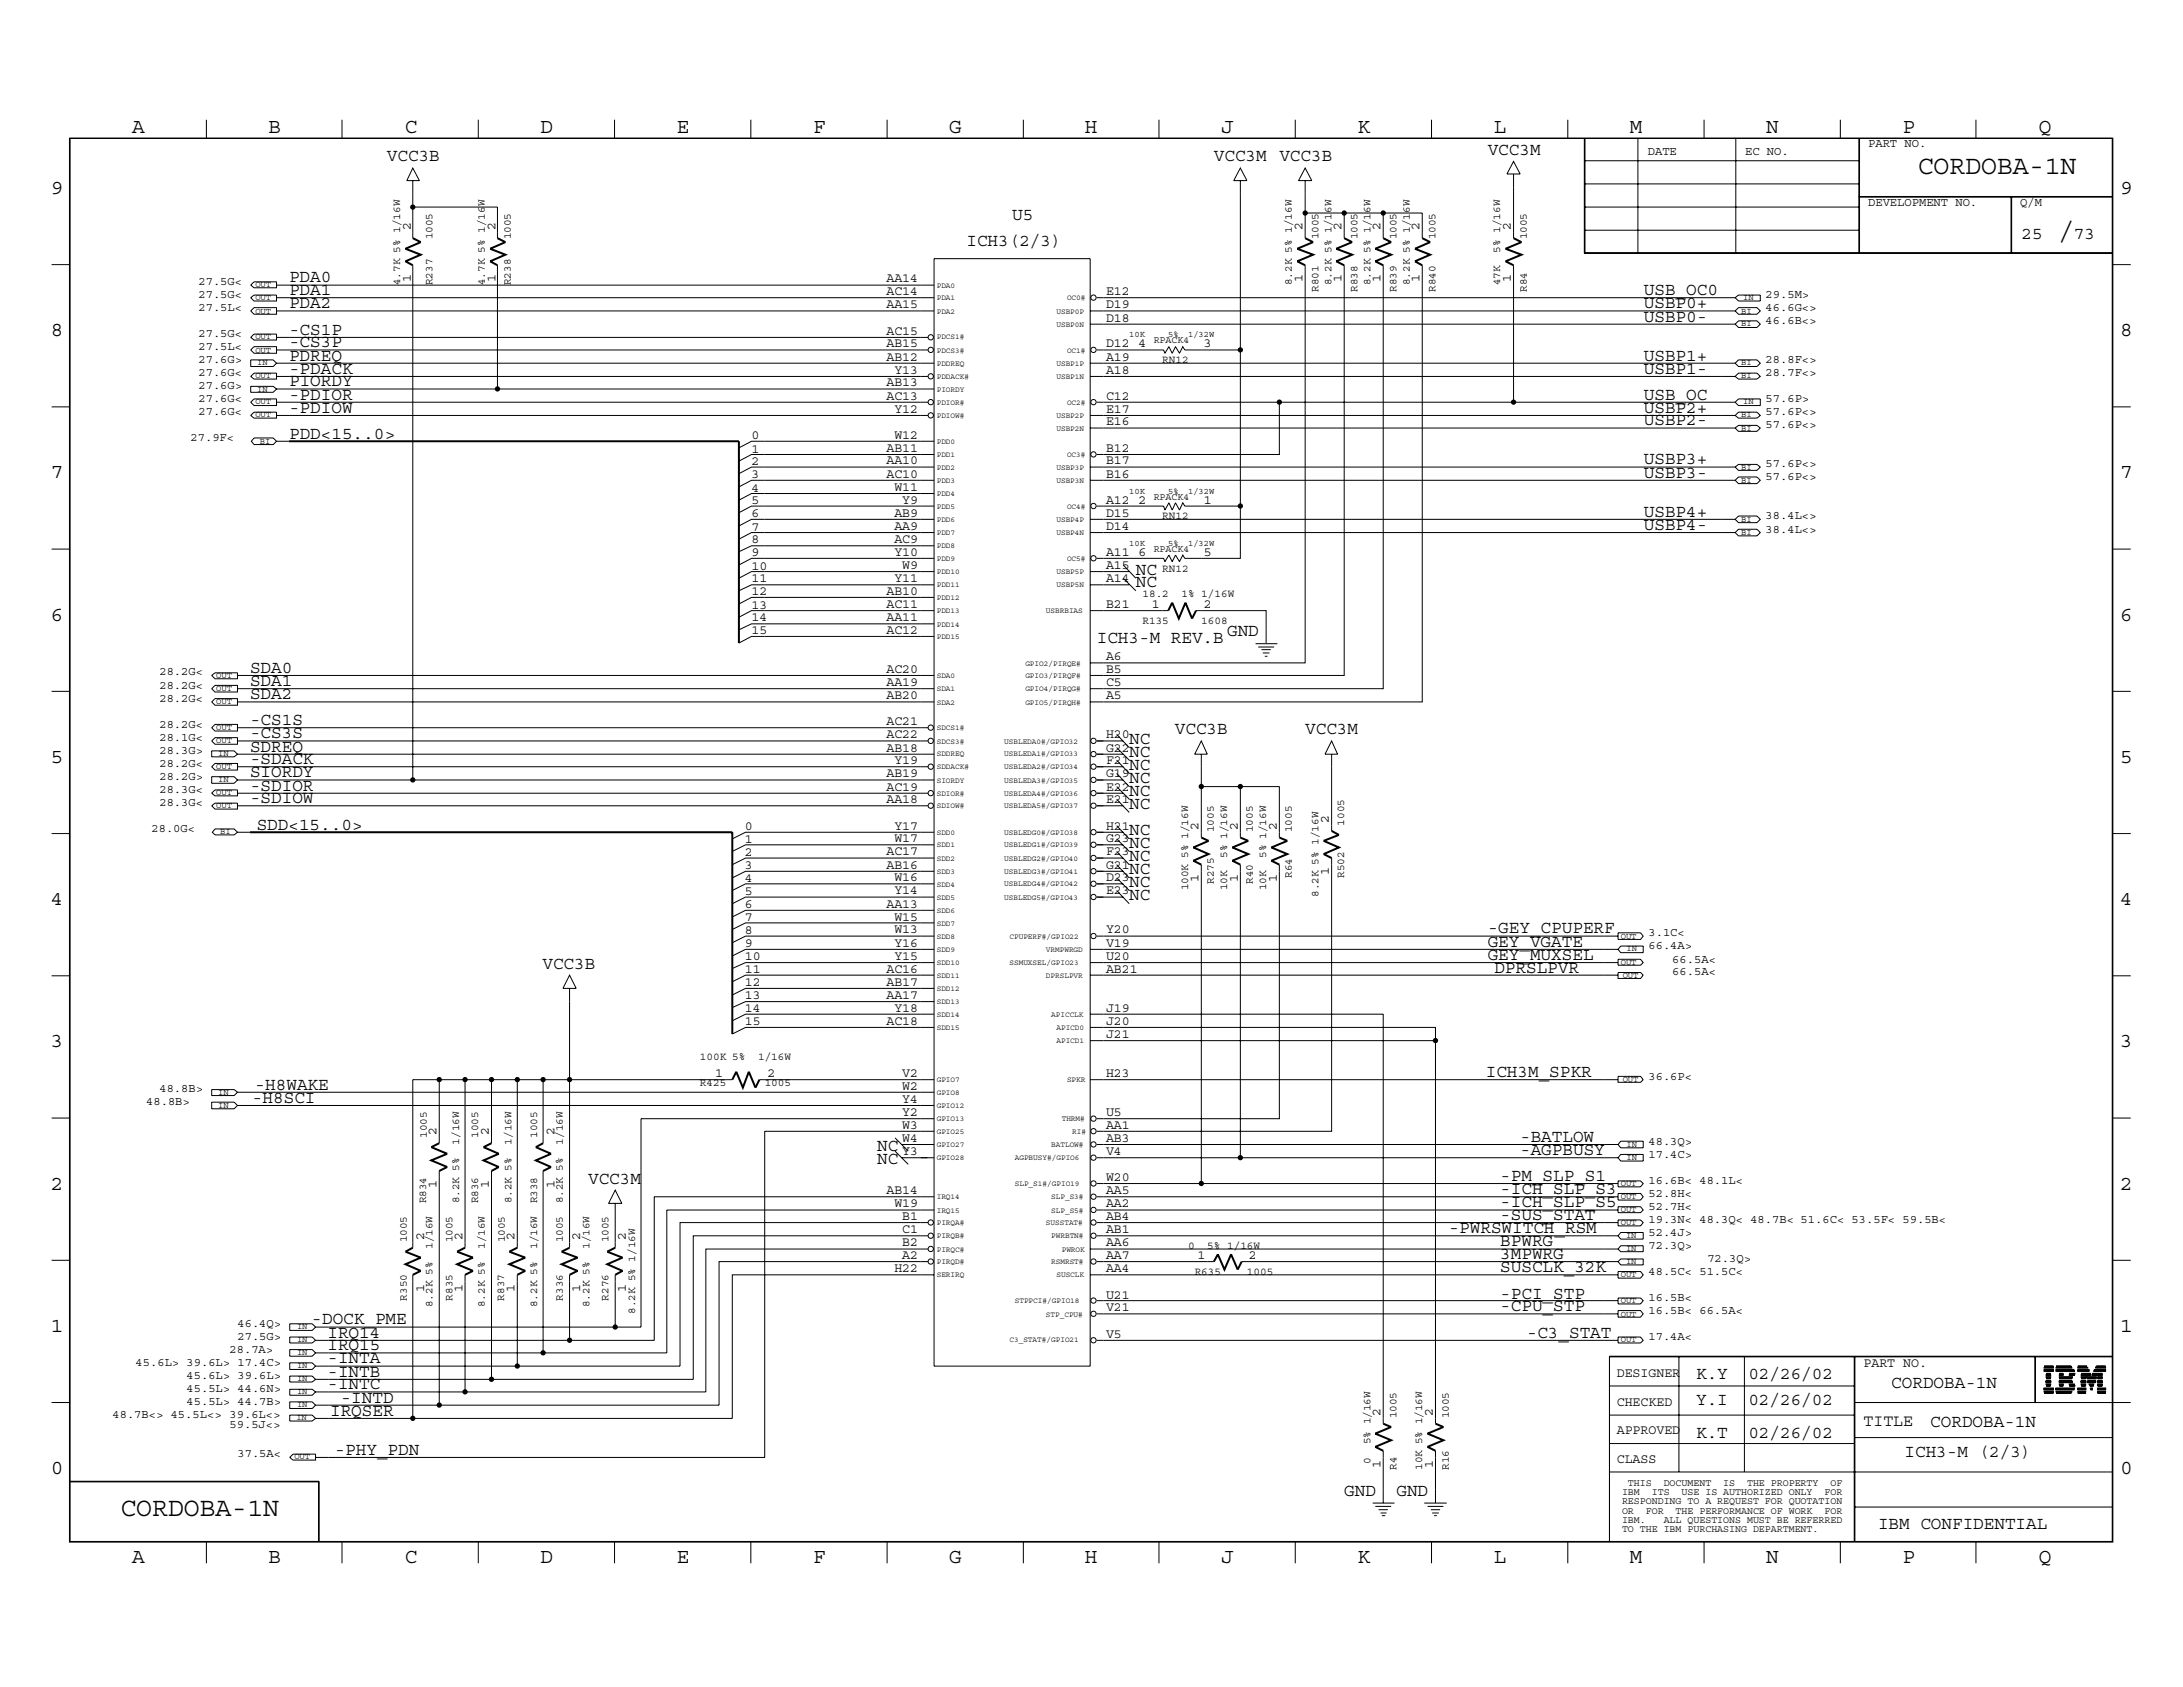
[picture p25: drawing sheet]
<svg xmlns="http://www.w3.org/2000/svg" width="279mm" height="216mm" viewBox="0 0 279 216" stroke-linecap="round" stroke-linejoin="round" font-family="sans-serif">
<defs><g id="words">
<g font-size="3.4">
<text x="245.4" y="22.3">CORDOBA-1N</text>
<text x="263.5" y="30.6">/</text>
<text x="15.4" y="194">CORDOBA-1N</text>
</g>
<g font-size="2.7">
<text x="16.9" y="17">A</text>
<text x="34.4" y="17">B</text>
<text x="51.8" y="17">C</text>
<text x="69.2" y="17">D</text>
<text x="86.6" y="17">E</text>
<text x="104.1" y="17">F</text>
<text x="121.5" y="17">G</text>
<text x="138.9" y="17">H</text>
<text x="156.3" y="17">J</text>
<text x="173.7" y="17">K</text>
<text x="191.2" y="17">L</text>
<text x="208.6" y="17">M</text>
<text x="226.1" y="17">N</text>
<text x="243.5" y="17">P</text>
<text x="260.9" y="17">Q</text>
<text x="6.5" y="24.8">9</text>
<text x="271.4" y="24.8">9</text>
<text x="6.5" y="43">8</text>
<text x="271.4" y="43">8</text>
<text x="6.5" y="61.2">7</text>
<text x="271.4" y="61.2">7</text>
<text x="6.5" y="79.4">6</text>
<text x="271.4" y="79.4">6</text>
<text x="6.5" y="97.6">5</text>
<text x="271.4" y="97.6">5</text>
<text x="6.5" y="115.8">4</text>
<text x="271.4" y="115.8">4</text>
<text x="6.5" y="134">3</text>
<text x="271.4" y="134">3</text>
<text x="6.5" y="152.2">2</text>
<text x="271.4" y="152.2">2</text>
<text x="6.5" y="170.4">1</text>
<text x="271.4" y="170.4">1</text>
<text x="6.5" y="188.6">0</text>
<text x="271.4" y="188.6">0</text>
<text x="16.9" y="200.1">A</text>
<text x="34.4" y="200.1">B</text>
<text x="51.8" y="200.1">C</text>
<text x="69.2" y="200.1">D</text>
<text x="86.6" y="200.1">E</text>
<text x="104.1" y="200.1">F</text>
<text x="121.5" y="200.1">G</text>
<text x="138.9" y="200.1">H</text>
<text x="156.3" y="200.1">J</text>
<text x="173.7" y="200.1">K</text>
<text x="191.2" y="200.1">L</text>
<text x="208.6" y="200.1">M</text>
<text x="226.1" y="200.1">N</text>
<text x="243.5" y="200.1">P</text>
<text x="260.9" y="200.1">Q</text>
</g>
<g font-size="2.3">
<text x="49.5" y="20.7">VCC3B</text>
<text x="155.4" y="20.7">VCC3M</text>
<text x="163.7" y="20.7">VCC3B</text>
<text x="190.4" y="19.8">VCC3M</text>
<text x="129.5" y="28.1">U5</text>
<text x="123.7" y="31.5">ICH3(2/3)</text>
<text x="258.7" y="30.6">25</text>
<text x="265.4" y="30.6">73</text>
<text x="37" y="36.2">PDA0</text>
<text x="37" y="37.8">PDA1</text>
<text x="37" y="39.5">PDA2</text>
<text x="210.4" y="39.5">USBP0+</text>
<text x="210.4" y="41.1">USBP0-</text>
<text x="210.4" y="37.8">USB_OC0</text>
<text x="37" y="42.8">-CS1P</text>
<text x="37" y="44.5">-CS3P</text>
<text x="37" y="47.8">-PDACK</text>
<text x="37" y="46.1">PDREQ</text>
<text x="210.4" y="46.1">USBP1+</text>
<text x="210.4" y="47.8">USBP1-</text>
<text x="37" y="51.1">-PDIOR</text>
<text x="37" y="52.8">-PDIOW</text>
<text x="37" y="49.4">PIORDY</text>
<text x="210.4" y="52.8">USBP2+</text>
<text x="210.4" y="51.1">USB_OC</text>
<text x="37" y="56.1">PDD&lt;15..0&gt;</text>
<text x="210.4" y="54.4">USBP2-</text>
<text x="210.4" y="59.4">USBP3+</text>
<text x="210.4" y="61.1">USBP3-</text>
<text x="210.4" y="66.1">USBP4+</text>
<text x="210.4" y="67.8">USBP4-</text>
<text x="145.4" y="73.6">NC</text>
<text x="145.4" y="75.2">NC</text>
<text x="140.4" y="82.3">ICH3-M REV.B</text>
<text x="157.1" y="81.4">GND</text>
<text x="32" y="86.1">SDA0</text>
<text x="32" y="87.8">SDA1</text>
<text x="32" y="89.5">SDA2</text>
<text x="32" y="92.8">-CS1S</text>
<text x="32" y="94.5">-CS3S</text>
<text x="144.5" y="95.2">NC</text>
<text x="150.4" y="94">VCC3B</text>
<text x="167" y="94">VCC3M</text>
<text x="32" y="97.8">-SDACK</text>
<text x="32" y="101.2">-SDIOR</text>
<text x="32" y="96.2">SDREQ</text>
<text x="32" y="99.5">SIORDY</text>
<text x="144.5" y="100.2">NC</text>
<text x="144.5" y="101.9">NC</text>
<text x="144.5" y="96.9">NC</text>
<text x="144.5" y="98.6">NC</text>
<text x="32" y="102.8">-SDIOW</text>
<text x="32.9" y="106.2">SDD&lt;15..0&gt;</text>
<text x="144.5" y="103.5">NC</text>
<text x="144.5" y="106.8">NC</text>
<text x="144.5" y="113.5">NC</text>
<text x="144.5" y="111.8">NC</text>
<text x="144.5" y="108.5">NC</text>
<text x="144.5" y="110.2">NC</text>
<text x="144.5" y="115.2">NC</text>
<text x="190.4" y="119.5">-GEY_CPUPERF</text>
<text x="69.4" y="124">VCC3B</text>
<text x="190.4" y="121.2">GEY_VGATE</text>
<text x="190.4" y="122.9">GEY_MUXSEL</text>
<text x="191.3" y="124.5">DPRSLPVR</text>
<text x="190.2" y="137.8">ICH3M_SPKR</text>
<text x="32.3" y="141.1">-H8SCI</text>
<text x="32.6" y="139.4">-H8WAKE</text>
<text x="112.3" y="147.3">NC</text>
<text x="112.3" y="148.9">NC</text>
<text x="194.6" y="146.1">-BATLOW</text>
<text x="194.6" y="147.8">-AGPBUSY</text>
<text x="75.3" y="151.5">VCC3M</text>
<text x="192" y="152.8">-ICH_SLP_S3</text>
<text x="192" y="154.5">-ICH_SLP_S5</text>
<text x="192" y="151.1">-PM_SLP_S1</text>
<text x="185.4" y="157.8">-PWRSWITCH_RSM</text>
<text x="192" y="159.5">BPWRG</text>
<text x="192" y="156.1">-SUS_STAT</text>
<text x="192" y="161.1">3MPWRG</text>
<text x="192" y="162.8">SUSCLK_32K</text>
<text x="192" y="166.2">-PCI_STP</text>
<text x="192" y="167.8">-CPU_STP</text>
<text x="39.9" y="169.5">-DOCK_PME</text>
<text x="41.9" y="171.2">IRQ14</text>
<text x="41.9" y="172.8">IRQ15</text>
<text x="195.4" y="171.2">-C3_STAT</text>
<text x="41.9" y="174.5">-INTA</text>
<text x="41.9" y="177.8">-INTC</text>
<text x="41.9" y="176.2">-INTB</text>
<text x="43.6" y="179.5">-INTD</text>
<text x="217.1" y="176.5">K.Y</text>
<text x="217.1" y="179.8">Y.I</text>
<text x="223.8" y="176.5">02/26/02</text>
<text x="223.8" y="179.8">02/26/02</text>
<text x="242.1" y="177.6">CORDOBA-1N</text>
<text x="42.2" y="181.2">IRQSER</text>
<text x="217.1" y="184">K.T</text>
<text x="223.8" y="184">02/26/02</text>
<text x="247.1" y="182.6">CORDOBA-1N</text>
<text x="42.8" y="186.2">-PHY_PDN</text>
<text x="172" y="191.5">GND</text>
<text x="178.7" y="191.5">GND</text>
<text x="243.8" y="186.5">ICH3-M (2/3)</text>
<text x="240.4" y="195.7">IBM CONFIDENTIAL</text>
</g>
<text font-size="2.1" x="238.5" y="182.5">TITLE</text>
<g font-size="1.7">
<text x="52.6" y="29.5" transform="rotate(-90 52.6 29.5)">2</text>
<text x="63.4" y="29.5" transform="rotate(-90 63.4 29.5)">2</text>
<text x="166.7" y="29.5" transform="rotate(-90 166.7 29.5)">2</text>
<text x="171.7" y="29.5" transform="rotate(-90 171.7 29.5)">2</text>
<text x="176.7" y="29.5" transform="rotate(-90 176.7 29.5)">2</text>
<text x="181.7" y="29.5" transform="rotate(-90 181.7 29.5)">2</text>
<text x="193.4" y="29.5" transform="rotate(-90 193.4 29.5)">2</text>
<text x="52.6" y="36.2" transform="rotate(-90 52.6 36.2)">1</text>
<text x="63.4" y="36.2" transform="rotate(-90 63.4 36.2)">1</text>
<text x="113.5" y="39.5">AA15</text>
<text x="113.5" y="36.2">AA14</text>
<text x="113.5" y="37.8">AC14</text>
<text x="141.6" y="41.1">D18</text>
<text x="141.6" y="39.5">D19</text>
<text x="141.6" y="37.8">E12</text>
<text x="166.7" y="36.2" transform="rotate(-90 166.7 36.2)">1</text>
<text x="171.7" y="36.2" transform="rotate(-90 171.7 36.2)">1</text>
<text x="176.7" y="36.2" transform="rotate(-90 176.7 36.2)">1</text>
<text x="181.7" y="36.2" transform="rotate(-90 181.7 36.2)">1</text>
<text x="193.4" y="36.2" transform="rotate(-90 193.4 36.2)">1</text>
<text x="113.5" y="46.1">AB12</text>
<text x="113.5" y="42.8">AC15</text>
<text x="113.5" y="44.5">AB15</text>
<text x="114.5" y="47.8">Y13</text>
<text x="141.6" y="46.1">A19</text>
<text x="141.6" y="47.8">A18</text>
<text x="141.6" y="44.5">D12</text>
<text x="145.7" y="44.4">4</text>
<text x="154.1" y="44.4">3</text>
<text x="113.5" y="51.1">AC13</text>
<text x="113.5" y="49.4">AB13</text>
<text x="114.5" y="52.8">Y12</text>
<text x="141.6" y="51.1">C12</text>
<text x="141.6" y="52.8">E17</text>
<text x="96.2" y="56.2">0</text>
<text x="96.2" y="57.9">1</text>
<text x="96.2" y="59.5">2</text>
<text x="113.5" y="59.4">AA10</text>
<text x="113.5" y="57.8">AB11</text>
<text x="114.5" y="56.1">W12</text>
<text x="141.6" y="57.8">B12</text>
<text x="141.6" y="59.4">B17</text>
<text x="141.6" y="54.4">E16</text>
<text x="96.2" y="64.5">5</text>
<text x="96.2" y="61.2">3</text>
<text x="96.2" y="62.9">4</text>
<text x="113.5" y="61.1">AC10</text>
<text x="114.5" y="62.8">W11</text>
<text x="115.5" y="64.5">Y9</text>
<text x="141.6" y="61.1">B16</text>
<text x="141.6" y="64.5">A12</text>
<text x="145.7" y="64.5">2</text>
<text x="154.1" y="64.5">1</text>
<text x="96.2" y="66.2">6</text>
<text x="96.2" y="67.9">7</text>
<text x="96.2" y="69.5">8</text>
<text x="96.2" y="71.2">9</text>
<text x="114.5" y="67.8">AA9</text>
<text x="114.5" y="69.5">AC9</text>
<text x="114.5" y="66.1">AB9</text>
<text x="114.5" y="71.1">Y10</text>
<text x="141.6" y="71.1">A11</text>
<text x="141.6" y="67.8">D14</text>
<text x="141.6" y="66.1">D15</text>
<text x="145.7" y="71.1">6</text>
<text x="154.1" y="71.1">5</text>
<text x="96.2" y="76.2">12</text>
<text x="96.2" y="74.5">11</text>
<text x="96.2" y="72.9">10</text>
<text x="96.2" y="77.9">13</text>
<text x="113.5" y="76.1">AB10</text>
<text x="113.5" y="77.8">AC11</text>
<text x="114.5" y="74.5">Y11</text>
<text x="115.5" y="72.8">W9</text>
<text x="141.6" y="77.8">B21</text>
<text x="141.6" y="72.8">A15</text>
<text x="141.6" y="74.5">A14</text>
<text x="147.4" y="77.8">1</text>
<text x="154.1" y="77.8">2</text>
<text x="96.2" y="81.2">15</text>
<text x="96.2" y="79.5">14</text>
<text x="113.5" y="79.5">AA11</text>
<text x="113.5" y="81.1">AC12</text>
<text x="113.5" y="86.1">AC20</text>
<text x="113.5" y="87.8">AA19</text>
<text x="113.5" y="89.5">AB20</text>
<text x="141.6" y="86.1">B5</text>
<text x="141.6" y="84.5">A6</text>
<text x="141.6" y="89.5">A5</text>
<text x="141.6" y="87.8">C5</text>
<text x="113.5" y="92.8">AC21</text>
<text x="113.5" y="94.5">AC22</text>
<text x="141.6" y="94.5">H20</text>
<text x="113.5" y="96.2">AB18</text>
<text x="113.5" y="101.2">AC19</text>
<text x="113.5" y="99.5">AB19</text>
<text x="114.5" y="97.8">Y19</text>
<text x="141.6" y="97.8">F21</text>
<text x="141.6" y="101.2">E22</text>
<text x="141.6" y="96.2">G22</text>
<text x="141.6" y="99.5">G19</text>
<text x="95.3" y="106.3">0</text>
<text x="95.3" y="107.9">1</text>
<text x="113.5" y="102.8">AA18</text>
<text x="114.5" y="107.8">W17</text>
<text x="114.5" y="106.2">Y17</text>
<text x="141.6" y="102.8">E21</text>
<text x="141.6" y="106.2">H21</text>
<text x="141.6" y="107.8">G23</text>
<text x="153.4" y="106.2" transform="rotate(-90 153.4 106.2)">2</text>
<text x="158.4" y="106.2" transform="rotate(-90 158.4 106.2)">2</text>
<text x="163.4" y="106.2" transform="rotate(-90 163.4 106.2)">2</text>
<text x="170.1" y="105.3" transform="rotate(-90 170.1 105.3)">2</text>
<text x="95.3" y="109.6">2</text>
<text x="95.3" y="111.3">3</text>
<text x="95.3" y="112.9">4</text>
<text x="113.5" y="111.2">AB16</text>
<text x="113.5" y="109.5">AC17</text>
<text x="114.5" y="112.8">W16</text>
<text x="141.6" y="112.8">D23</text>
<text x="141.6" y="109.5">F23</text>
<text x="141.6" y="111.2">G21</text>
<text x="153.4" y="112.9" transform="rotate(-90 153.4 112.9)">1</text>
<text x="158.4" y="112.9" transform="rotate(-90 158.4 112.9)">1</text>
<text x="163.4" y="112.9" transform="rotate(-90 163.4 112.9)">1</text>
<text x="170.1" y="112" transform="rotate(-90 170.1 112)">1</text>
<text x="95.3" y="114.6">5</text>
<text x="95.3" y="116.2">6</text>
<text x="95.3" y="117.9">7</text>
<text x="95.3" y="119.5">8</text>
<text x="113.5" y="116.2">AA13</text>
<text x="114.5" y="119.5">W13</text>
<text x="114.5" y="117.9">W15</text>
<text x="114.5" y="114.5">Y14</text>
<text x="141.6" y="114.5">E23</text>
<text x="141.6" y="119.5">Y20</text>
<text x="95.3" y="121.2">9</text>
<text x="95.3" y="122.9">10</text>
<text x="95.3" y="124.5">11</text>
<text x="113.5" y="124.5">AC16</text>
<text x="114.5" y="122.9">Y15</text>
<text x="114.5" y="121.2">Y16</text>
<text x="141.6" y="124.5">AB21</text>
<text x="141.6" y="122.9">U20</text>
<text x="141.6" y="121.2">V19</text>
<text x="95.3" y="127.8">13</text>
<text x="95.3" y="126.2">12</text>
<text x="95.3" y="129.5">14</text>
<text x="95.3" y="131.2">15</text>
<text x="113.5" y="127.8">AA17</text>
<text x="113.5" y="126.2">AB17</text>
<text x="113.5" y="131.1">AC18</text>
<text x="114.5" y="129.5">Y18</text>
<text x="141.6" y="131.1">J20</text>
<text x="141.6" y="129.5">J19</text>
<text x="91.5" y="137.8">1</text>
<text x="98.2" y="137.8">2</text>
<text x="115.5" y="137.8">V2</text>
<text x="141.6" y="132.8">J21</text>
<text x="141.6" y="137.8">H23</text>
<text x="115.5" y="139.4">W2</text>
<text x="115.5" y="141.1">Y4</text>
<text x="115.5" y="142.8">Y2</text>
<text x="141.6" y="142.8">U5</text>
<text x="55.9" y="145.3" transform="rotate(-90 55.9 145.3)">2</text>
<text x="62.6" y="145.3" transform="rotate(-90 62.6 145.3)">2</text>
<text x="71" y="145.3" transform="rotate(-90 71 145.3)">2</text>
<text x="115.5" y="146.1">W4</text>
<text x="115.5" y="147.8">Y3</text>
<text x="115.5" y="144.5">W3</text>
<text x="141.6" y="147.8">V4</text>
<text x="141.6" y="144.5">AA1</text>
<text x="141.6" y="146.1">AB3</text>
<text x="55.9" y="152" transform="rotate(-90 55.9 152)">1</text>
<text x="62.6" y="152" transform="rotate(-90 62.6 152)">1</text>
<text x="71" y="152" transform="rotate(-90 71 152)">1</text>
<text x="113.5" y="152.8">AB14</text>
<text x="114.5" y="154.5">W19</text>
<text x="141.6" y="154.5">AA2</text>
<text x="141.6" y="152.8">AA5</text>
<text x="141.6" y="151.1">W20</text>
<text x="54.3" y="158.7" transform="rotate(-90 54.3 158.7)">2</text>
<text x="59.2" y="158.7" transform="rotate(-90 59.2 158.7)">2</text>
<text x="65.9" y="158.7" transform="rotate(-90 65.9 158.7)">2</text>
<text x="74.3" y="158.7" transform="rotate(-90 74.3 158.7)">2</text>
<text x="80.1" y="158.7" transform="rotate(-90 80.1 158.7)">2</text>
<text x="115.5" y="159.5">B2</text>
<text x="115.5" y="157.8">C1</text>
<text x="115.5" y="161.1">A2</text>
<text x="115.5" y="156.1">B1</text>
<text x="141.6" y="157.8">AB1</text>
<text x="141.6" y="159.5">AA6</text>
<text x="141.6" y="156.1">AB4</text>
<text x="141.6" y="161.1">AA7</text>
<text x="153.2" y="161.1">1</text>
<text x="159.9" y="161.1">2</text>
<text x="54.3" y="165.4" transform="rotate(-90 54.3 165.4)">1</text>
<text x="59.2" y="165.4" transform="rotate(-90 59.2 165.4)">1</text>
<text x="65.9" y="165.4" transform="rotate(-90 65.9 165.4)">1</text>
<text x="74.3" y="165.4" transform="rotate(-90 74.3 165.4)">1</text>
<text x="80.1" y="165.4" transform="rotate(-90 80.1 165.4)">1</text>
<text x="114.5" y="162.8">H22</text>
<text x="141.6" y="167.8">V21</text>
<text x="141.6" y="166.2">U21</text>
<text x="141.6" y="162.8">AA4</text>
<text x="141.6" y="171.2">V5</text>
<text x="206.9" y="176.2">DESIGNER</text>
<text x="206.9" y="179.9">CHECKED</text>
<text x="238.5" y="175">PART NO.</text>
<text x="176.7" y="181.2" transform="rotate(-90 176.7 181.2)">2</text>
<text x="183.4" y="181.2" transform="rotate(-90 183.4 181.2)">2</text>
<text x="206.9" y="183.6">APPROVED</text>
<text x="176.7" y="187.9" transform="rotate(-90 176.7 187.9)">1</text>
<text x="183.4" y="187.9" transform="rotate(-90 183.4 187.9)">1</text>
<text x="206.9" y="187.2">CLASS</text>
</g>
<g font-size="1.6">
<text x="210.9" y="19.8">DATE</text>
<text x="223.4" y="19.8">EC NO.</text>
<text x="239.1" y="18.8">PART NO.</text>
<text x="239.1" y="26.4">DEVELOPMENT NO.</text>
<text x="258.6" y="26.4">Q/M</text>
<text x="25.4" y="36.5">27.5G&lt;</text>
<text x="25.4" y="38.1">27.5G&lt;</text>
<text x="25.4" y="39.8">27.5L&lt;</text>
<text x="226" y="39.8">46.6G&lt;&gt;</text>
<text x="226" y="41.5">46.6B&lt;&gt;</text>
<text x="226" y="38.1">29.5M&gt;</text>
<text x="25.4" y="43.2">27.5G&lt;</text>
<text x="25.4" y="44.8">27.5L&lt;</text>
<text x="25.4" y="46.5">27.6G&gt;</text>
<text x="226" y="46.5">28.8F&lt;&gt;</text>
<text x="25.4" y="48.2">27.6G&lt;</text>
<text x="25.4" y="51.5">27.6G&lt;</text>
<text x="25.4" y="53.2">27.6G&lt;</text>
<text x="25.4" y="49.8">27.6G&gt;</text>
<text x="226" y="48.2">28.7F&lt;&gt;</text>
<text x="226" y="53.2">57.6P&lt;&gt;</text>
<text x="226" y="51.5">57.6P&gt;</text>
<text x="24.4" y="56.5">27.9F&lt;</text>
<text x="226" y="54.8">57.6P&lt;&gt;</text>
<text x="226" y="59.8">57.6P&lt;&gt;</text>
<text x="226" y="61.5">57.6P&lt;&gt;</text>
<text x="226" y="66.5">38.4L&lt;&gt;</text>
<text x="226" y="68.2">38.4L&lt;&gt;</text>
<text x="20.4" y="86.4">28.2G&lt;</text>
<text x="20.4" y="88.1">28.2G&lt;</text>
<text x="20.4" y="89.8">28.2G&lt;</text>
<text x="20.4" y="93.1">28.2G&lt;</text>
<text x="20.4" y="94.8">28.1G&lt;</text>
<text x="20.4" y="98.1">28.2G&lt;</text>
<text x="20.4" y="101.5">28.3G&lt;</text>
<text x="20.4" y="96.5">28.3G&gt;</text>
<text x="20.4" y="99.8">28.2G&gt;</text>
<text x="19.4" y="106.5">28.0G&lt;</text>
<text x="20.4" y="103.1">28.3G&lt;</text>
<text x="211" y="119.8">3.1C&lt;</text>
<text x="211" y="121.5">66.4A&gt;</text>
<text x="214" y="123.2">66.5A&lt;</text>
<text x="214" y="124.8">66.5A&lt;</text>
<text x="18.7" y="141.5">48.8B&gt;</text>
<text x="20.4" y="139.8">48.8B&gt;</text>
<text x="211" y="138.2">36.6P&lt;</text>
<text x="211" y="146.5">48.3Q&gt;</text>
<text x="211" y="148.2">17.4C&gt;</text>
<text x="211" y="153.2">52.8H&lt;</text>
<text x="211" y="154.9">52.7H&lt;</text>
<text x="211" y="151.5">16.6B&lt; 48.1L&lt;</text>
<text x="211" y="156.5">19.3N&lt; 48.3Q&lt; 48.7B&lt; 51.6C&lt; 53.5F&lt; 59.5B&lt;</text>
<text x="211" y="158.2">52.4J&gt;</text>
<text x="211" y="159.9">72.3Q&gt;</text>
<text x="218.5" y="161.5">72.3Q&gt;</text>
<text x="211" y="163.2">48.5C&lt; 51.5C&lt;</text>
<text x="211" y="166.5">16.5B&lt;</text>
<text x="29.4" y="173.1">28.7A&gt;</text>
<text x="30.4" y="169.8">46.4Q&gt;</text>
<text x="30.4" y="171.5">27.5G&gt;</text>
<text x="211" y="168.1">16.5B&lt; 66.5A&lt;</text>
<text x="211" y="171.5">17.4A&lt;</text>
<text x="17.4" y="174.8">45.6L&gt; 39.6L&gt; 17.4C&gt;</text>
<text x="23.9" y="178.1">45.5L&gt; 44.6N&gt;</text>
<text x="23.9" y="179.8">45.5L&gt; 44.7B&gt;</text>
<text x="23.9" y="176.5">45.6L&gt; 39.6L&gt;</text>
<text x="14.4" y="181.5">48.7B&lt;&gt; 45.5L&lt;&gt; 39.6L&lt;&gt;</text>
<text x="29.4" y="182.7">59.5J&lt;&gt;</text>
<text x="30.4" y="186.5">37.5A&lt;</text>
</g>
<g font-size="1.4">
<text x="55.4" y="30.6" transform="rotate(-90 55.4 30.6)">1005</text>
<text x="65.4" y="30.6" transform="rotate(-90 65.4 30.6)">1005</text>
<text x="168.7" y="30.6" transform="rotate(-90 168.7 30.6)">1005</text>
<text x="173.7" y="30.6" transform="rotate(-90 173.7 30.6)">1005</text>
<text x="178.7" y="30.6" transform="rotate(-90 178.7 30.6)">1005</text>
<text x="183.7" y="30.6" transform="rotate(-90 183.7 30.6)">1005</text>
<text x="192" y="32.3" transform="rotate(-90 192 32.3)">5% 1/16W</text>
<text x="195.4" y="30.6" transform="rotate(-90 195.4 30.6)">1005</text>
<text x="51.2" y="36.5" transform="rotate(-90 51.2 36.5)">4.7K 5% 1/16W</text>
<text x="55.4" y="36.5" transform="rotate(-90 55.4 36.5)">R237</text>
<text x="62.1" y="36.5" transform="rotate(-90 62.1 36.5)">4.7K 5% 1/16W</text>
<text x="65.4" y="36.5" transform="rotate(-90 65.4 36.5)">R238</text>
<text x="165.4" y="36.5" transform="rotate(-90 165.4 36.5)">8.2K 5% 1/16W</text>
<text x="168.7" y="37.3" transform="rotate(-90 168.7 37.3)">R801</text>
<text x="170.4" y="36.5" transform="rotate(-90 170.4 36.5)">8.2K 5% 1/16W</text>
<text x="173.7" y="37.3" transform="rotate(-90 173.7 37.3)">R838</text>
<text x="175.4" y="36.5" transform="rotate(-90 175.4 36.5)">8.2K 5% 1/16W</text>
<text x="178.7" y="37.3" transform="rotate(-90 178.7 37.3)">R839</text>
<text x="180.4" y="36.5" transform="rotate(-90 180.4 36.5)">8.2K 5% 1/16W</text>
<text x="183.7" y="37.3" transform="rotate(-90 183.7 37.3)">R840</text>
<text x="192" y="36.5" transform="rotate(-90 192 36.5)">47K</text>
<text x="195.4" y="37.3" transform="rotate(-90 195.4 37.3)">R84</text>
<text x="148.8" y="46.5">RN12</text>
<text x="148.8" y="66.5">RN12</text>
<text x="146.2" y="76.5">18.2</text>
<text x="148.8" y="73.2">RN12</text>
<text x="151.2" y="76.5">1% 1/16W</text>
<text x="146.2" y="79.8">R135</text>
<text x="153.8" y="79.8">1608</text>
<text x="155.4" y="106.5" transform="rotate(-90 155.4 106.5)">1005</text>
<text x="160.4" y="106.5" transform="rotate(-90 160.4 106.5)">1005</text>
<text x="165.4" y="106.5" transform="rotate(-90 165.4 106.5)">1005</text>
<text x="172" y="105.7" transform="rotate(-90 172 105.7)">1005</text>
<text x="152.1" y="114" transform="rotate(-90 152.1 114)">100K 5% 1/16W</text>
<text x="155.4" y="113.1" transform="rotate(-90 155.4 113.1)">R275</text>
<text x="157.1" y="114" transform="rotate(-90 157.1 114)">10K</text>
<text x="157.1" y="109.8" transform="rotate(-90 157.1 109.8)">5% 1/16W</text>
<text x="160.4" y="113.1" transform="rotate(-90 160.4 113.1)">R40</text>
<text x="162.1" y="114" transform="rotate(-90 162.1 114)">10K</text>
<text x="162.1" y="109.8" transform="rotate(-90 162.1 109.8)">5% 1/16W</text>
<text x="165.4" y="112.4" transform="rotate(-90 165.4 112.4)">R64</text>
<text x="172" y="112.4" transform="rotate(-90 172 112.4)">R502</text>
<text x="168.7" y="114.8" transform="rotate(-90 168.7 114.8)">8.2K 5% 1/16W</text>
<text x="89.6" y="135.6">100K 5%</text>
<text x="97" y="135.6">1/16W</text>
<text x="89.6" y="139">R425</text>
<text x="97.9" y="138.9">1005</text>
<text x="54.6" y="145.6" transform="rotate(-90 54.6 145.6)">1005</text>
<text x="58.8" y="146.5" transform="rotate(-90 58.8 146.5)">1/16W</text>
<text x="61.2" y="145.6" transform="rotate(-90 61.2 145.6)">1005</text>
<text x="65.4" y="146.5" transform="rotate(-90 65.4 146.5)">1/16W</text>
<text x="68.7" y="145.6" transform="rotate(-90 68.7 145.6)">1005</text>
<text x="72.1" y="146.5" transform="rotate(-90 72.1 146.5)">1/16W</text>
<text x="54.5" y="154" transform="rotate(-90 54.5 154)">R834</text>
<text x="58.8" y="154" transform="rotate(-90 58.8 154)">8.2K 5%</text>
<text x="61.2" y="154" transform="rotate(-90 61.2 154)">R836</text>
<text x="65.4" y="154" transform="rotate(-90 65.4 154)">8.2K 5%</text>
<text x="68.7" y="154" transform="rotate(-90 68.7 154)">R338</text>
<text x="72.1" y="154" transform="rotate(-90 72.1 154)">8.2K 5%</text>
<text x="52.1" y="159" transform="rotate(-90 52.1 159)">1005</text>
<text x="55.4" y="159.9" transform="rotate(-90 55.4 159.9)">1/16W</text>
<text x="57.9" y="159" transform="rotate(-90 57.9 159)">1005</text>
<text x="62.1" y="159.9" transform="rotate(-90 62.1 159.9)">1/16W</text>
<text x="64.6" y="159" transform="rotate(-90 64.6 159)">1005</text>
<text x="68.7" y="159.9" transform="rotate(-90 68.7 159.9)">1/16W</text>
<text x="72.1" y="159" transform="rotate(-90 72.1 159)">1005</text>
<text x="75.4" y="159.9" transform="rotate(-90 75.4 159.9)">1/16W</text>
<text x="77.9" y="159" transform="rotate(-90 77.9 159)">1005</text>
<text x="152.1" y="159.9">0</text>
<text x="154.5" y="159.9">5% 1/16W</text>
<text x="52.1" y="166.5" transform="rotate(-90 52.1 166.5)">R350</text>
<text x="55.4" y="167.3" transform="rotate(-90 55.4 167.3)">8.2K 5%</text>
<text x="57.9" y="166.5" transform="rotate(-90 57.9 166.5)">R835</text>
<text x="62.1" y="167.3" transform="rotate(-90 62.1 167.3)">8.2K 5%</text>
<text x="64.5" y="166.5" transform="rotate(-90 64.5 166.5)">R837</text>
<text x="68.7" y="167.3" transform="rotate(-90 68.7 167.3)">8.2K 5%</text>
<text x="72.1" y="166.5" transform="rotate(-90 72.1 166.5)">R336</text>
<text x="75.4" y="167.3" transform="rotate(-90 75.4 167.3)">8.2K 5%</text>
<text x="77.9" y="166.5" transform="rotate(-90 77.9 166.5)">R276</text>
<text x="152.9" y="163.2">R635</text>
<text x="159.6" y="163.2">1005</text>
<text x="81.3" y="168.1" transform="rotate(-90 81.3 168.1)">8.2K 5% 1/16W</text>
<text x="175.4" y="184.8" transform="rotate(-90 175.4 184.8)">5% 1/16W</text>
<text x="178.7" y="181.5" transform="rotate(-90 178.7 181.5)">1005</text>
<text x="185.4" y="181.5" transform="rotate(-90 185.4 181.5)">1005</text>
<text x="175.4" y="187.4" transform="rotate(-90 175.4 187.4)">0</text>
<text x="178.7" y="188.1" transform="rotate(-90 178.7 188.1)">R4</text>
<text x="182" y="188.1" transform="rotate(-90 182 188.1)">10K 5% 1/16W</text>
<text x="185.4" y="188.1" transform="rotate(-90 185.4 188.1)">R16</text>
</g>
<g font-size="1.3">
<text x="147.7" y="43.9">RPACK4</text>
<text x="147.7" y="64">RPACK4</text>
<text x="147.7" y="70.6">RPACK4</text>
<text x="207.6" y="191.3">IBM</text>
<text x="208.4" y="190.2">THIS</text>
<text x="211.4" y="191.3">ITS</text>
<text x="212.9" y="190.2">DOCUMENT</text>
<text x="215.2" y="191.3">USE IS AUTHORIZED ONLY</text>
<text x="220.6" y="190.2">IS</text>
<text x="223.6" y="190.2">THE PROPERTY</text>
<text x="233.5" y="191.3">FOR</text>
<text x="234.3" y="190.2">OF</text>
<text x="207.6" y="192.5">RESPONDING TO A REQUEST FOR QUOTATION</text>
<text x="207.6" y="193.7">OR</text>
<text x="207.6" y="194.9">IBM.</text>
<text x="207.6" y="196.1">TO THE IBM PURCHASING DEPARTMENT.</text>
<text x="210.7" y="193.7">FOR</text>
<text x="212.9" y="194.9">ALL QUESTIONS MUST BE REFERRED</text>
<text x="214.5" y="193.7">THE PERFORMANCE OF WORK</text>
<text x="233.5" y="193.7">FOR</text>
</g>
<g font-size="1.1">
<text x="32.7" y="38.4">OUT</text>
<text x="32.7" y="40.1">OUT</text>
<text x="32.7" y="36.7">OUT</text>
<text x="222.8" y="40.1">BI</text>
<text x="222.8" y="41.7">BI</text>
<text x="223.1" y="38.4">IN</text>
<text x="32.7" y="45.1">OUT</text>
<text x="32.7" y="43.4">OUT</text>
<text x="32.9" y="46.7">IN</text>
<text x="144.5" y="43.2">10K</text>
<text x="149.5" y="43.2">5%</text>
<text x="152.1" y="43.2">1/32W</text>
<text x="222.8" y="46.7">BI</text>
<text x="32.7" y="53.4">OUT</text>
<text x="32.7" y="48.4">OUT</text>
<text x="32.7" y="51.7">OUT</text>
<text x="32.9" y="50.1">IN</text>
<text x="222.8" y="53.4">BI</text>
<text x="222.8" y="48.4">BI</text>
<text x="223.1" y="51.7">IN</text>
<text x="33.3" y="56.8">BI</text>
<text x="222.8" y="55.1">BI</text>
<text x="144.5" y="63.2">10K</text>
<text x="149.5" y="63.2">5%</text>
<text x="152.1" y="63.2">1/32W</text>
<text x="222.8" y="60.1">BI</text>
<text x="222.8" y="61.8">BI</text>
<text x="144.5" y="69.8">10K</text>
<text x="149.5" y="69.8">5%</text>
<text x="152.1" y="69.8">1/32W</text>
<text x="222.8" y="66.8">BI</text>
<text x="222.8" y="68.4">BI</text>
<text x="27.7" y="86.8">OUT</text>
<text x="27.7" y="88.5">OUT</text>
<text x="27.7" y="95.1">OUT</text>
<text x="27.7" y="90.1">OUT</text>
<text x="27.7" y="93.5">OUT</text>
<text x="27.7" y="98.5">OUT</text>
<text x="27.7" y="101.8">OUT</text>
<text x="27.9" y="100.1">IN</text>
<text x="27.9" y="96.8">IN</text>
<text x="27.7" y="103.5">OUT</text>
<text x="28.2" y="106.8">BI</text>
<text x="207.4" y="123.4">OUT</text>
<text x="207.4" y="120.1">OUT</text>
<text x="207.7" y="125.1">OUT</text>
<text x="208.2" y="121.8">IN</text>
<text x="27.9" y="140.1">IN</text>
<text x="27.9" y="141.8">IN</text>
<text x="207.7" y="138.4">OUT</text>
<text x="208.2" y="146.8">IN</text>
<text x="208.2" y="148.4">IN</text>
<text x="207.4" y="153.4">OUT</text>
<text x="207.4" y="155.1">OUT</text>
<text x="207.4" y="151.8">OUT</text>
<text x="207.4" y="156.8">OUT</text>
<text x="208.1" y="160.1">IN</text>
<text x="208.1" y="158.4">IN</text>
<text x="208.1" y="161.8">IN</text>
<text x="207.4" y="166.8">OUT</text>
<text x="207.4" y="163.5">OUT</text>
<text x="38" y="170.1">IN</text>
<text x="38" y="171.8">IN</text>
<text x="38" y="173.4">IN</text>
<text x="207.4" y="171.8">OUT</text>
<text x="207.4" y="168.5">OUT</text>
<text x="38" y="178.4">IN</text>
<text x="38" y="176.8">IN</text>
<text x="38" y="175.1">IN</text>
<text x="37.9" y="181.8">IN</text>
<text x="38" y="180.1">IN</text>
<text x="37.7" y="186.8">OUT</text>
</g>
<g font-size="1">
<text x="119.9" y="40.1">PDA2</text>
<text x="119.9" y="38.4">PDA1</text>
<text x="119.9" y="36.8">PDA0</text>
<text x="135.2" y="41.8">USBP0N</text>
<text x="135.2" y="40.1">USBP0P</text>
<text x="136.6" y="38.4">OC0#</text>
<text x="119.9" y="46.8">PDDREQ</text>
<text x="119.9" y="45.1">PDCS3#</text>
<text x="119.9" y="43.4">PDCS1#</text>
<text x="135.2" y="46.8">USBP1P</text>
<text x="136.6" y="45.1">OC1#</text>
<text x="119.9" y="53.5">PDIOW#</text>
<text x="119.9" y="51.8">PDIOR#</text>
<text x="119.9" y="50.1">PIORDY</text>
<text x="119.9" y="48.5">PDDACK#</text>
<text x="135.2" y="53.5">USBP2P</text>
<text x="135.2" y="48.5">USBP1N</text>
<text x="136.6" y="51.8">OC2#</text>
<text x="119.9" y="58.5">PDD1</text>
<text x="119.9" y="56.8">PDD0</text>
<text x="135.2" y="55.1">USBP2N</text>
<text x="136.6" y="58.5">OC3#</text>
<text x="119.9" y="65.1">PDD5</text>
<text x="119.9" y="63.5">PDD4</text>
<text x="119.9" y="61.8">PDD3</text>
<text x="119.9" y="60.1">PDD2</text>
<text x="135.2" y="61.8">USBP3N</text>
<text x="135.2" y="60.1">USBP3P</text>
<text x="136.6" y="65.1">OC4#</text>
<text x="119.9" y="71.8">PDD9</text>
<text x="119.9" y="70.1">PDD8</text>
<text x="119.9" y="68.5">PDD7</text>
<text x="119.9" y="66.8">PDD6</text>
<text x="135.2" y="68.5">USBP4N</text>
<text x="135.2" y="66.8">USBP4P</text>
<text x="136.6" y="71.8">OC5#</text>
<text x="119.9" y="76.8">PDD12</text>
<text x="119.9" y="75.2">PDD11</text>
<text x="119.9" y="73.5">PDD10</text>
<text x="135.2" y="75.2">USBP5N</text>
<text x="135.2" y="73.5">USBP5P</text>
<text x="119.9" y="81.8">PDD15</text>
<text x="119.9" y="80.2">PDD14</text>
<text x="119.9" y="78.5">PDD13</text>
<text x="133.9" y="78.5">USBRBIAS</text>
<text x="119.9" y="88.5">SDA1</text>
<text x="119.9" y="86.8">SDA0</text>
<text x="131.2" y="88.5">GPIO4/PIRQG#</text>
<text x="131.2" y="86.8">GPIO3/PIRQF#</text>
<text x="131.2" y="85.2">GPIO2/PIRQE#</text>
<text x="119.9" y="95.2">SDCS3#</text>
<text x="119.9" y="93.5">SDCS1#</text>
<text x="119.9" y="90.2">SDA2</text>
<text x="128.5" y="95.2">USBLEDA0#/GPIO32</text>
<text x="131.2" y="90.2">GPIO5/PIRQH#</text>
<text x="119.9" y="101.9">SDIOR#</text>
<text x="119.9" y="100.2">SIORDY</text>
<text x="119.9" y="98.5">SDDACK#</text>
<text x="119.9" y="96.8">SDDREQ</text>
<text x="128.5" y="101.9">USBLEDA4#/GPIO36</text>
<text x="128.5" y="100.2">USBLEDA3#/GPIO35</text>
<text x="128.5" y="98.5">USBLEDA2#/GPIO34</text>
<text x="128.5" y="96.8">USBLEDA1#/GPIO33</text>
<text x="119.9" y="106.8">SDD0</text>
<text x="119.9" y="103.5">SDIOW#</text>
<text x="128.5" y="106.8">USBLEDG0#/GPIO38</text>
<text x="128.5" y="103.5">USBLEDA5#/GPIO37</text>
<text x="119.9" y="113.5">SDD4</text>
<text x="119.9" y="111.8">SDD3</text>
<text x="119.9" y="110.2">SDD2</text>
<text x="119.9" y="108.5">SDD1</text>
<text x="128.5" y="113.5">USBLEDG4#/GPIO42</text>
<text x="128.5" y="111.8">USBLEDG3#/GPIO41</text>
<text x="128.5" y="110.2">USBLEDG2#/GPIO40</text>
<text x="128.5" y="108.5">USBLEDG1#/GPIO39</text>
<text x="119.9" y="118.4">SDD7</text>
<text x="119.9" y="116.8">SDD6</text>
<text x="119.9" y="115.1">SDD5</text>
<text x="128.5" y="115.1">USBLEDG5#/GPIO43</text>
<text x="119.9" y="125.1">SDD11</text>
<text x="119.9" y="123.4">SDD10</text>
<text x="119.9" y="121.8">SDD9</text>
<text x="119.9" y="120.1">SDD8</text>
<text x="129.2" y="123.4">SSMUXSEL/GPIO23</text>
<text x="129.2" y="120.1">CPUPERF#/GPIO22</text>
<text x="133.9" y="125.1">DPRSLPVR</text>
<text x="133.9" y="121.8">VRMPWRGD</text>
<text x="119.9" y="131.8">SDD15</text>
<text x="119.9" y="130.1">SDD14</text>
<text x="119.9" y="128.5">SDD13</text>
<text x="119.9" y="126.8">SDD12</text>
<text x="134.5" y="130.1">APICCLK</text>
<text x="135.2" y="131.8">APICD0</text>
<text x="135.2" y="133.5">APICD1</text>
<text x="119.9" y="143.5">GPIO13</text>
<text x="119.9" y="141.8">GPIO12</text>
<text x="119.9" y="140.1">GPIO8</text>
<text x="119.9" y="138.5">GPIO7</text>
<text x="135.9" y="143.5">THRM#</text>
<text x="136.6" y="138.5">SPKR</text>
<text x="119.9" y="148.5">GPIO28</text>
<text x="119.9" y="146.8">GPIO27</text>
<text x="119.9" y="145.1">GPIO25</text>
<text x="129.9" y="148.5">AGPBUSY#/GPIO6</text>
<text x="134.5" y="146.8">BATLOW#</text>
<text x="137.2" y="145.1">RI#</text>
<text x="119.9" y="155.2">IRQ15</text>
<text x="119.9" y="153.5">IRQ14</text>
<text x="129.9" y="151.8">SLP_S1#/GPIO19</text>
<text x="134.5" y="155.2">SLP_S5#</text>
<text x="134.5" y="153.5">SLP_S3#</text>
<text x="119.9" y="161.8">PIRQD#</text>
<text x="119.9" y="160.2">PIRQC#</text>
<text x="119.9" y="158.5">PIRQB#</text>
<text x="119.9" y="156.8">PIRQA#</text>
<text x="133.9" y="156.8">SUSSTAT#</text>
<text x="134.5" y="161.8">RSMRST#</text>
<text x="134.5" y="158.5">PWRBTN#</text>
<text x="135.9" y="160.2">PWROK</text>
<text x="119.9" y="163.5">SERIRQ</text>
<text x="129.9" y="166.8">STPPCI#/GPIO18</text>
<text x="135.2" y="163.5">SUSCLK</text>
<text x="129.2" y="171.8">C3_STAT#/GPIO21</text>
<text x="133.9" y="168.5">STP_CPU#</text>
</g>
</g></defs>
<g fill="none" stroke="#000" stroke-width=".25">
<path d="M52.8 30.5l1 .5-1.9 .8 1.9 .8-1.9 .8 .9 .6M63.7 30.5l1 .5-2 .8 2 .8-2 .8 1 .6M167 30.5l1.1 .5-2.1 .8 2.1 .8-2.1 .8 1 .6M172 30.5l1.1 .5-2.1 .8 2.1 .8-2.1 .8 1 .6M177 30.5l1.1 .5-2.1 .8 2.1 .8-2.1 .8 1 .6M182 30.5l1 .5-1.9 .8 1.9 .8-1.9 .8 .9 .6M193.7 30.5l1 .5-2 .8 2 .8-2 .8 1 .6M37 56.5h57.6v25.8M149.5 78.1l.5-1 .9 2.1 .8-2.1 .9 2.1 .5-1.1M32 106.5h61.7v25.8M153.8 107.2l.9 .4-2 .9 2 .8-2 .9 1.1 .5M158.7 107.2l1.1 .4-2.1 .9 2.1 .8-2.1 .9 1 .5"/>
<path d="M163.7 107.2l1.1 .4-2.1 .9 2.1 .8-2.1 .9 1 .5M170.4 106.3l1 .5-2 .8 2 .9-2 .8 1 .5M93.7 138.2l.5-1 .9 2 .7-2 .9 2 .5-1M52.8 159.7l-.9 .5 1.9 .8-1.9 .8 1.9 .8-1 .6M56.2 146.3l-1 .5 2 .9-2 .8 2 .9-1 .5M59.5 159.7l-1 .5 2 .8-2 .8 2 .8-1 .6M62.9 146.3l-1 .5 1.9 .9-1.9 .8 1.9 .9-.9 .5M66.2 159.7l-1 .5 2 .8-2 .8 2 .8-1 .6M69.5 146.3l-.9 .5 1.9 .9-1.9 .8 1.9 .9-1 .5M72.9 159.7l-1 .5 2 .8-2 .8 2 .8-1 .6M78.7 159.7l-1 .5 2 .8-2 .8 2 .8-1 .6M155.4 161.5l.5-1 .8 2 .9-2 .8 2 .5-1"/>
<path d="M177 182.2l1.1 .4-2.1 .9 2.1 .8-2.1 .9 1 .5M183.7 182.2l1 .4-2 .9 2 .8-2 .9 1 .5"/>
</g>
<g fill="none" stroke="#000" stroke-width=".13">
<path d="M8.9 17.7h261.5v179.7h-261.5zM9 17.7h261.3v179.6h-261.3zM26.4 15.3v2.4M43.8 15.3v2.4M61.2 15.3v2.4M78.7 15.3v2.4M96.1 15.3v2.4M113.5 15.3v2.4M131 15.3v2.4M148.3 15.3v2.4M165.8 15.3v2.4M183.2 15.3v2.4"/>
<path d="M200.7 15.3v2.4M202.8 17.7v14.7h67.6M202.9 17.7v14.7M209.6 17.7v14.7M218.1 15.3v2.4M222.2 17.7v14.7M235.5 15.3v2.4M237.9 17.7v14.7M238 17.7v14.7M252.9 15.3v2.4M6.6 33.9h2.3M32.1 38.1l.4-.3h2.9v.7h-2.9z"/>
<path d="M32.1 39.8l.4-.4h2.9v.8h-2.9zM32.1 36.5l.4-.4h2.9v.7h-2.9zM35.4 39.8h84.1M35.4 38.1h84.1M35.4 36.5h84.1M52.8 21.5l.9 1.6h-1.6zM52.8 23.1v3.4h10.9v4M52.8 34v65.8h66.7M52.8 26.5v4M63.7 34v15.8M119.5 33.1h20v141.7h-20zM139.5 39.8h82.6"/>
<path d="M140.4 38.1h81.7M158.7 21.5l.9 1.6h-1.7zM158.7 23.1v41.7M167 21.5l.9 1.6h-1.7zM167 34v50.8h-27.5M167 23.1v7.4M167 27.3h15v3.2M172 34v52.4h-32.5M172 27.3v3.2M177 34v54.1h-37.5M177 27.3v3.2M182 34v55.8h-42.5"/>
<path d="M193.7 20.7l.9 1.6h-1.7zM193.7 22.3v8.2M193.7 34v17.5M202.8 32.3h67.6M202.8 26.5h35.1M202.8 23.5h35.1M202.8 20.6h35.1M202.9 29.5h35M222.1 38.1l.4-.3h2.8v.7h-2.8zM222.5 39.4h2.4l.4 .4-.4 .4h-2.4l-.4-.4zM237.9 25.2h32.5M237.9 25.1h32.5"/>
<path d="M257.4 25.2v7.2M257.5 25.2v7.2M270.4 33.9h2.3M6.6 52.1h2.3M32.1 53.2l.4-.5h2.9v.8h-2.9zM32.1 48.2l.4-.4h2.9v.7h-2.9zM32.1 51.5l.4-.4h2.9v.8h-2.9zM32.1 46.1h2.9l.4 .4-.4 .4h-2.9zM32.1 49.4h2.9l.4 .4-.4 .4h-2.9zM32.1 44.8l.4-.4h2.9v.8h-2.9zM32.1 43.2l.4-.4h2.9v.7h-2.9zM32.5 56h2.5l.4 .5-.4 .4h-2.5l-.3-.4z"/>
<path d="M35.4 53.2h83.4M35.4 51.5h83.4M35.4 48.2h83.4M35.4 46.5h84.1M35.4 44.8h83.4M35.4 56.5h1.6M35.4 49.8h84.1M35.4 43.2h83.4M119.5 59.8h-23.3l-1.6 .8M119.5 58.2h-23.3l-1.6 .8M119.5 56.5h-23.3l-1.6 .8M139.5 59.8h82.6"/>
<path d="M139.5 54.8h82.6M139.5 53.2h82.6M139.5 48.2h82.6M139.5 46.5h82.6M139.5 41.5h82.6M140.4 44.8h8.5l.2 .4 .5-.8 .4 .8 .5-.8 .5 .8 .4-.8 .2 .4h7.1M140.4 51.5h23.3M193.7 51.5h-30v6.7h-23.3M193.7 51.5h28.4M222.1 54.8l.4-.4h2.4l.4 .4-.4 .4h-2.4zM222.1 59.8l.4-.4h2.4l.4 .4-.4 .4h-2.4zM222.5 46.1h2.4l.4 .4-.4 .4h-2.4l-.4-.4z"/>
<path d="M222.5 52.7h2.4l.4 .5-.4 .3h-2.4l-.4-.3zM222.5 47.8h2.4l.4 .4-.4 .3h-2.4l-.4-.3zM222.5 41.1h2.4l.4 .4-.4 .4h-2.4l-.4-.4zM222.5 51.1h2.8v.8h-2.8l-.4-.4zM270.4 52.1h2.3M6.6 70.3h2.3M119.5 78.1h-23.3l-1.6 .9M119.5 79.8h-23.3l-1.6 .8M119.5 71.5h-23.3l-1.6 .8M119.5 69.8h-23.3l-1.6 .8M119.5 73.2h-23.3l-1.6 .8M119.5 74.8h-23.3l-1.6 .8"/>
<path d="M119.5 76.5h-23.3l-1.6 .8M119.5 63.2h-23.3l-1.6 .8M119.5 61.5h-23.3l-1.6 .8M119.5 64.8h-23.3l-1.6 .8M119.5 68.2h-23.3l-1.6 .8M119.5 66.5h-23.3l-1.6 .8M139.5 78.1h10M139.5 74.8h5M139.5 73.2h5M139.5 68.2h82.6M139.5 66.5h82.6M139.5 61.5h82.6"/>
<path d="M140.4 64.8h8.5l.2 .5 .5-1 .4 1 .5-1 .5 1 .4-1 .2 .5h7.1M143.8 72.3l1.6 1.7M143.8 74l1.6 1.6M153.1 78.1h9v4.2M158.7 64.8v6.7h-7.1l-.2-.5-.4 .9-.5-.9-.5 .9-.4-.9-.5 .9-.2-.4h-8.5M222.5 66h2.4l.4 .5-.4 .4h-2.4l-.4-.4zM222.5 67.7h2.4l.4 .5-.4 .4h-2.4l-.4-.4zM222.5 61h2.4l.4 .5-.4 .4h-2.4l-.4-.4zM270.4 70.3h2.3M6.6 88.5h2.3M27.1 86.4l.4-.3h2.9v.8h-2.9zM27.1 94.8l.4-.4h2.9v.8h-2.9z"/>
<path d="M27.1 89.8l.4-.4h2.9v.9h-2.9zM27.1 88.1l.4-.4h2.9v.9h-2.9zM27.1 99.4h2.9l.4 .4-.4 .4h-2.9zM27.1 96.1h2.9l.4 .4-.4 .4h-2.9zM27.5 97.7h2.9v.9h-2.9l-.4-.5zM27.5 92.7h2.9v.9h-2.9l-.4-.5zM30.4 99.8h22.4M30.4 98.1h88.4M30.4 96.5h89.1M30.4 94.8h88.4M30.4 89.8h89.1M30.4 88.1h89.1"/>
<path d="M30.4 86.4h89.1M30.4 93.1h88.4M119.5 81.4h-23.3l-1.6 .9M140.4 99.8h3.4M140.4 98.1h3.4M140.4 96.5h3.4M140.4 94.8h3.4M142.9 99l1.6 1.7M142.9 95.7l1.6 1.6M142.9 94l1.6 1.7M142.9 97.3l1.6 1.7M153.8 94.8l.7 1.7h-1.6z"/>
<path d="M153.8 96.5v10.7M160.7 82.4h2.8M161 82.8h2.1M161.5 83.1h1.1M161.6 83.6h.9M161.9 84h.3M170.4 94.8l.8 1.7h-1.6zM170.4 96.5v9.8M270.4 88.5h2.3M6.6 106.7h2.3M27.1 103.1l.4-.3h2.9v.7h-2.9zM27.5 106.1h2.5l.4 .4-.4 .3h-2.5l-.3-.3z"/>
<path d="M27.5 101.1h2.9v.8h-2.9l-.4-.4zM30.4 106.5h1.6M30.4 103.1h88.4M30.4 101.5h88.4M119.5 119.8h-24.1l-1.7 .8M119.5 118.1h-24.1l-1.7 .9M119.5 116.5h-24.1l-1.7 .8M119.5 113.1h-24.1l-1.7 .9M119.5 114.8h-24.1l-1.7 .9M119.5 111.5h-24.1l-1.7 .9M119.5 109.8h-24.1l-1.7 .9M119.5 108.1h-24.1l-1.7 .9"/>
<path d="M119.5 106.5h-24.1l-1.7 .9M140.4 119.8h66.7M140.4 114.8h3.4M140.4 113.1h3.4M140.4 111.5h3.4M140.4 109.8h3.4M140.4 108.1h3.4M140.4 106.5h3.4M140.4 103.1h3.4M140.4 101.5h3.4M142.9 100.7l1.6 1.6M142.9 102.3l1.6 1.7"/>
<path d="M142.9 105.7l1.6 1.7M142.9 114l1.6 1.7M142.9 112.4l1.6 1.6M142.9 110.7l1.6 1.7M142.9 107.4l1.6 1.6M142.9 109l1.6 1.7M153.8 100.7h4.9v6.5M153.8 110.7v40.8M158.7 110.7v37.5M158.7 100.7h5v6.5M163.7 110.7v32.5h-23.3M170.4 109.8v35h-30"/>
<path d="M207.1 119.4h2.9l.3 .4-.3 .4h-2.9zM270.4 106.7h2.3M6.6 124.9h2.3M27.1 139.4h2.9l.4 .4-.4 .4h-2.9zM30.4 139.8h89.1M56.2 138.2v8.1M59.5 138.2v21.5M62.9 138.2v8.1M66.2 138.2v21.5M69.5 138.2v8.1M72.9 124.8l.8 1.7h-1.6zM72.9 126.5v33.2"/>
<path d="M93.7 138.2h-40.9v21.5M97.2 138.2h22.3M119.5 131.5h-24.1l-1.7 .8M119.5 129.8h-24.1l-1.7 .8M119.5 126.5h-24.1l-1.7 .8M119.5 124.8h-24.1l-1.7 .8M119.5 128.2h-24.1l-1.7 .7M119.5 123.2h-24.1l-1.7 .8M119.5 121.5h-24.1l-1.7 .8M139.5 138.2h67.6M139.5 129.8h37.5v52.4M139.5 133.2h44.2"/>
<path d="M139.5 131.5h44.2v50.7M139.5 124.8h67.6M139.5 123.2h67.6M139.5 121.5h67.6M207.1 137.8h2.9l.3 .4-.3 .3h-2.9zM207.1 124.5h2.9l.3 .3-.3 .4h-2.9zM207.1 122.8h2.9l.3 .4-.3 .3h-2.9zM207.4 121.1h2.9v.8h-2.9l-.3-.4zM270.4 124.9h2.3M6.6 143.1h2.3M27.1 141.1h2.9l.4 .4-.4 .4h-2.9zM30.4 141.5h89.1"/>
<path d="M56.2 149.9v29.9M62.9 149.9v26.6M69.5 149.9v23.2M78.7 152.3l.9 1.7h-1.7zM78.7 154v5.7M114.6 145.6l1.6 1.7M114.6 147.3l1.6 1.7M115.4 148.2h4.1M115.4 146.5h4.1M118.8 158.2h-30.1v18.3h-48.3M118.8 156.5h-31.8v18.3h-46.6M118.8 159.9h-28.5v18.2h-49.9"/>
<path d="M119.5 153.2h-35.8v18.3h-43.3M119.5 154.9h-34.2v18.2h-44.9M119.5 144.8h-21.6v41.7h-57.5M119.5 143.2h-37.5v26.6h-41.6M139.5 159.9h67.6M140.4 158.2h66.7M140.4 156.5h66.7M140.4 154.9h66.7M140.4 153.2h66.7M140.4 151.5h66.7M140.4 148.2h66.7M140.4 146.5h66.7"/>
<path d="M207.1 152.7h2.9l.3 .5-.3 .4h-2.9zM207.1 154.4h2.9l.3 .5-.3 .3h-2.9zM207.1 156.1h2.9l.3 .4-.3 .4h-2.9zM207.1 151.1h2.9l.3 .4-.3 .4h-2.9zM207.4 146h2.9v.9h-2.9l-.3-.4zM207.4 147.7h2.9v.9h-2.9l-.3-.4zM207.4 159.4h2.9v.8h-2.9l-.3-.3zM207.4 157.7h2.9v.9h-2.9l-.3-.4zM270.4 143.1h2.3M6.6 179.5h2.3M6.6 161.3h2.3M37.1 177.8h2.9l.4 .3-.4 .5h-2.9z"/>
<path d="M37.1 169.4h2.9l.4 .4-.4 .5h-2.9zM37.1 171.1h2.9l.4 .4-.4 .4h-2.9zM37.1 172.7h2.9l.4 .4-.4 .5h-2.9zM37.1 174.4h2.9l.4 .4-.4 .5h-2.9zM37.1 176.1h2.9l.4 .4-.4 .4h-2.9zM37.1 179.4h2.9l.4 .4-.4 .5h-2.9zM52.8 163.2v18.3h40.9v-18.3h25.8M59.5 163.2v14.9M66.2 163.2v11.6M72.9 163.2v8.3M78.7 163.2v6.6M118.8 161.5h-26.8v18.3h-51.6"/>
<path d="M139.5 163.2h67.6M140.4 171.5h66.7M140.4 168.1h66.7M140.4 166.5h66.7M140.4 161.5h15M158.9 161.5h48.2M206 173.7h64.4M206 177.4h31.3M207.1 171.1h2.9l.3 .4-.3 .4h-2.9zM207.1 167.7h2.9l.3 .4-.3 .5h-2.9zM207.1 166.1h2.9l.3 .4-.3 .4h-2.9zM207.1 162.7h2.9l.3 .5-.3 .4h-2.9z"/>
<path d="M207.1 161.5l.3-.4h2.9v.8h-2.9zM214.9 173.6v14.8M223.3 173.6v14.8M237.3 173.6v23.7M237.3 179.5h35.4M237.4 173.6v23.7M260.4 173.6v5.9M260.5 173.6v5.9M261.6 178.1h1.2h-1.2zM261.6 177.8h1.2v.1h-1.2zM261.6 177.7h1.2v.1h-1.2zM261.6 177.6h1.2v.1h-1.2z"/>
<path d="M261.6 175.4h1.2v.1h-1.2zM261.6 175.3h1.2h-1.2zM261.6 175h1.2v.1h-1.2zM261.6 178.3h1.2h-1.2M261.6 178.2h1.2h-1.2M261.6 175.4h1.2h-1.2M261.6 174.9h1.2h-1.2M261.6 174.8h1.2h-1.2M261.9 177.1h.6v.1h-.6zM261.9 176.9h.6v.1h-.6zM261.9 176.8h.6v.1h-.6zM261.9 176.7h.6v.1h-.6z"/>
<path d="M261.9 176.2h.6v.1h-.6zM261.9 175.9h.6v.1h-.6zM261.9 177.4h.6h-.6M261.9 177.3h.6h-.6M261.9 176.4h.6h-.6M261.9 175.9h.6h-.6M261.9 175.8h.6h-.6M263.1 178.1h2.1h-2.1zM263.1 175h2.1v.1h-2.1zM263.1 177.8h2.3v.1h-2.3zM263.1 177.7h2.3v.1h-2.3zM263.1 177.6h2.4v.1h-2.4z"/>
<path d="M263.1 175.4h2.4v.1h-2.4zM263.1 175.3h2.3h-2.3zM263.1 178.3h2h-2M263.1 178.2h2.1h-2.1M263.1 174.9h2.1h-2.1M263.1 174.8h2h-2M263.1 175.4h2.3h-2.3M263.6 176.9h1.7v.1h-1.7zM263.6 176.8h1.7v.1h-1.7zM263.6 176.7h1.6v.1h-1.6zM263.6 176.2h1.7v.1h-1.7zM263.6 177.1h.5v.1h-.5z"/>
<path d="M263.6 175.9h.5v.1h-.5zM263.6 176.4h1.6h-1.6M263.6 176.4h1.7h-1.7M263.6 177.4h.5h-.5M263.6 177.3h.5h-.5M263.6 175.9h.5h-.5M263.6 175.8h.5h-.5M264.8 177.1h.7v.1h-.7zM264.8 175.9h.7v.1h-.7zM264.8 177.4h.8h-.8M264.8 177.3h.8h-.8M264.8 175.9h.8h-.8"/>
<path d="M264.8 175.8h.8h-.8M265.9 178.1h1.1h-1.1zM265.9 177.8h1.1v.1h-1.1zM265.9 177.7h1.1v.1h-1.1zM265.9 177.6h1.1v.1h-1.1zM265.9 175.4h1.5v.1h-1.5zM265.9 175.3h1.5h-1.5zM265.9 175h1.3v.1h-1.3zM265.9 178.3h1.1h-1.1M265.9 178.2h1.1h-1.1M265.9 175.4h1.5h-1.5M265.9 174.9h1.2h-1.2"/>
<path d="M265.9 174.8h1.2h-1.2M266.4 177.1h.6v.1h-.6zM266.4 176.9h.6v.1h-.6zM266.4 176.8h.6v.1h-.6zM266.4 176.7h.6v.1h-.6zM266.4 176.2h.6v.1h-.6zM266.4 175.9h1.2v.1h-1.2zM266.4 177.4h.6h-.6M266.4 177.3h.6h-.6M266.4 176.4h.6h-.6M266.4 175.9h1.2h-1.2M266.4 175.8h1.1h-1.1"/>
<path d="M267 176.2h1.3v.1h-1.3zM267 176.4h1.3h-1.3M267.1 176.4h1.2h-1.2M267.2 176.9h.9v.1h-.9zM267.2 176.8h1v.1h-1zM267.2 176.7h1v.1h-1zM267.4 177.1h.6v.1h-.6zM267.5 177.4h.5h-.5M267.5 177.3h.5h-.5M267.5 177.6h.3v.1h-.3zM267.6 177.8h.2v.1h-.2zM267.6 177.7h.2v.1h-.2z"/>
<path d="M267.8 175.9h1.3v.1h-1.3zM267.8 175.9h1.3h-1.3M267.8 175.8h1.3h-1.3M268 175.4h1.5v.1h-1.5zM268.1 175.3h1.4h-1.4zM268.1 175.4h1.4h-1.4M268.2 175h1.3v.1h-1.3zM268.2 174.9h1.3h-1.3M268.3 174.8h1.2h-1.2M268.5 178.1h1h-1zM268.5 177.8h1v.1h-1zM268.5 177.7h1v.1h-1z"/>
<path d="M268.5 177.6h1v.1h-1zM268.5 177.1h.6v.1h-.6zM268.5 176.9h.6v.1h-.6zM268.5 176.8h.6v.1h-.6zM268.5 176.7h.6v.1h-.6zM268.5 176.2h.6v.1h-.6zM268.5 178.3h1h-1M268.5 178.2h1h-1M268.5 177.4h.6h-.6M268.5 177.3h.6h-.6M268.5 176.4h.6h-.6M270.4 173.6h-64.4v23.7"/>
<path d="M270.4 161.3h2.3M8.9 189.6h31.9v7.7M8.9 189.7h31.9M26.4 197.3v2.8M37.1 181.1h2.9l.4 .4-.4 .4h-2.9zM37.1 186.5l.4-.4h2.9v.8h-2.9zM40.4 181.5h12.4M43.8 197.3v2.8M61.2 197.3v2.8M78.7 197.3v2.8M96.1 197.3v2.8M113.5 197.3v2.8"/>
<path d="M131 197.3v2.8M148.3 197.3v2.8M165.8 197.3v2.8M175.7 192.4h2.8M176 192.8h2.1M176.4 193.2h1.2M176.7 193.6h.8M176.9 194h.4M177 185.7v6.7M182.3 192.4h2.9M182.7 192.8h2M183.1 193.2h1.2"/>
<path d="M183.2 197.3v2.8M183.3 193.6h.8M183.6 194h.3M183.7 185.7v6.7M200.7 197.3v2.8M206 181.1h31.3M206 188.4h64.4M206 184.7h31.3M218.1 197.3v2.8M235.5 197.3v2.8M237.3 192.9h33.1M237.3 184h33.1"/>
<path d="M252.9 197.3v2.8"/>
<circle cx="140" cy="38.1" r=".34"/>
<circle cx="119.1" cy="44.8" r=".34"/>
<circle cx="119.1" cy="43.2" r=".34"/>
<circle cx="119.1" cy="51.5" r=".34"/>
<circle cx="119.1" cy="53.2" r=".34"/>
<circle cx="119.1" cy="48.2" r=".34"/>
<circle cx="140" cy="58.2" r=".34"/>
<circle cx="140" cy="44.8" r=".34"/>
<circle cx="140" cy="51.5" r=".34"/>
<circle cx="140" cy="71.4" r=".34"/>
<circle cx="140" cy="64.8" r=".34"/>
<circle cx="119.1" cy="94.8" r=".34"/>
<circle cx="119.1" cy="93.1" r=".34"/>
<circle cx="119.1" cy="98.1" r=".34"/>
<circle cx="140" cy="94.8" r=".34"/>
<circle cx="140" cy="99.8" r=".34"/>
<circle cx="140" cy="98.1" r=".34"/>
<circle cx="140" cy="96.5" r=".34"/>
<circle cx="119.1" cy="103.1" r=".34"/>
<circle cx="119.1" cy="101.5" r=".34"/>
<circle cx="140" cy="108.1" r=".34"/>
<circle cx="140" cy="101.5" r=".34"/>
<circle cx="140" cy="109.8" r=".34"/>
<circle cx="140" cy="106.5" r=".34"/>
<circle cx="140" cy="113.1" r=".34"/>
<circle cx="140" cy="114.8" r=".34"/>
<circle cx="140" cy="111.5" r=".34"/>
<circle cx="140" cy="119.8" r=".34"/>
<circle cx="140" cy="103.1" r=".34"/>
<circle cx="119.1" cy="159.8" r=".34"/>
<circle cx="119.1" cy="156.5" r=".34"/>
<circle cx="119.1" cy="158.1" r=".34"/>
<circle cx="140" cy="153.2" r=".34"/>
<circle cx="140" cy="151.5" r=".34"/>
<circle cx="140" cy="154.8" r=".34"/>
<circle cx="140" cy="148.2" r=".34"/>
<circle cx="140" cy="144.8" r=".34"/>
<circle cx="140" cy="143.2" r=".34"/>
<circle cx="140" cy="158.1" r=".34"/>
<circle cx="140" cy="156.5" r=".34"/>
<circle cx="140" cy="146.5" r=".34"/>
<circle cx="119.1" cy="161.4" r=".34"/>
<circle cx="140" cy="161.4" r=".34"/>
<circle cx="140" cy="166.4" r=".34"/>
<circle cx="140" cy="168.1" r=".34"/>
<circle cx="140" cy="171.5" r=".34"/>
</g>
<g fill="#000">
<circle cx="52.8" cy="26.5" r=".34"/>
<circle cx="167" cy="27.3" r=".34"/>
<circle cx="172" cy="27.3" r=".34"/>
<circle cx="177" cy="27.3" r=".34"/>
<circle cx="63.7" cy="49.8" r=".34"/>
<circle cx="158.7" cy="44.8" r=".34"/>
<circle cx="163.7" cy="51.5" r=".34"/>
<circle cx="193.7" cy="51.5" r=".34"/>
<circle cx="158.8" cy="64.8" r=".34"/>
<circle cx="52.8" cy="99.8" r=".34"/>
<circle cx="153.8" cy="100.7" r=".34"/>
<circle cx="158.7" cy="100.7" r=".34"/>
<circle cx="56.2" cy="138.2" r=".34"/>
<circle cx="59.5" cy="138.2" r=".34"/>
<circle cx="62.9" cy="138.2" r=".34"/>
<circle cx="66.2" cy="138.2" r=".34"/>
<circle cx="69.5" cy="138.2" r=".34"/>
<circle cx="72.9" cy="138.2" r=".34"/>
<circle cx="183.7" cy="133.2" r=".34"/>
<circle cx="153.8" cy="151.5" r=".34"/>
<circle cx="158.7" cy="148.2" r=".34"/>
<circle cx="56.2" cy="179.8" r=".34"/>
<circle cx="59.5" cy="178.1" r=".34"/>
<circle cx="62.9" cy="176.5" r=".34"/>
<circle cx="66.2" cy="174.8" r=".34"/>
<circle cx="69.5" cy="173.1" r=".34"/>
<circle cx="72.9" cy="171.5" r=".34"/>
<circle cx="78.7" cy="169.8" r=".34"/>
<circle cx="52.8" cy="181.5" r=".34"/>
</g>
<use href="#words"/>
</svg>
